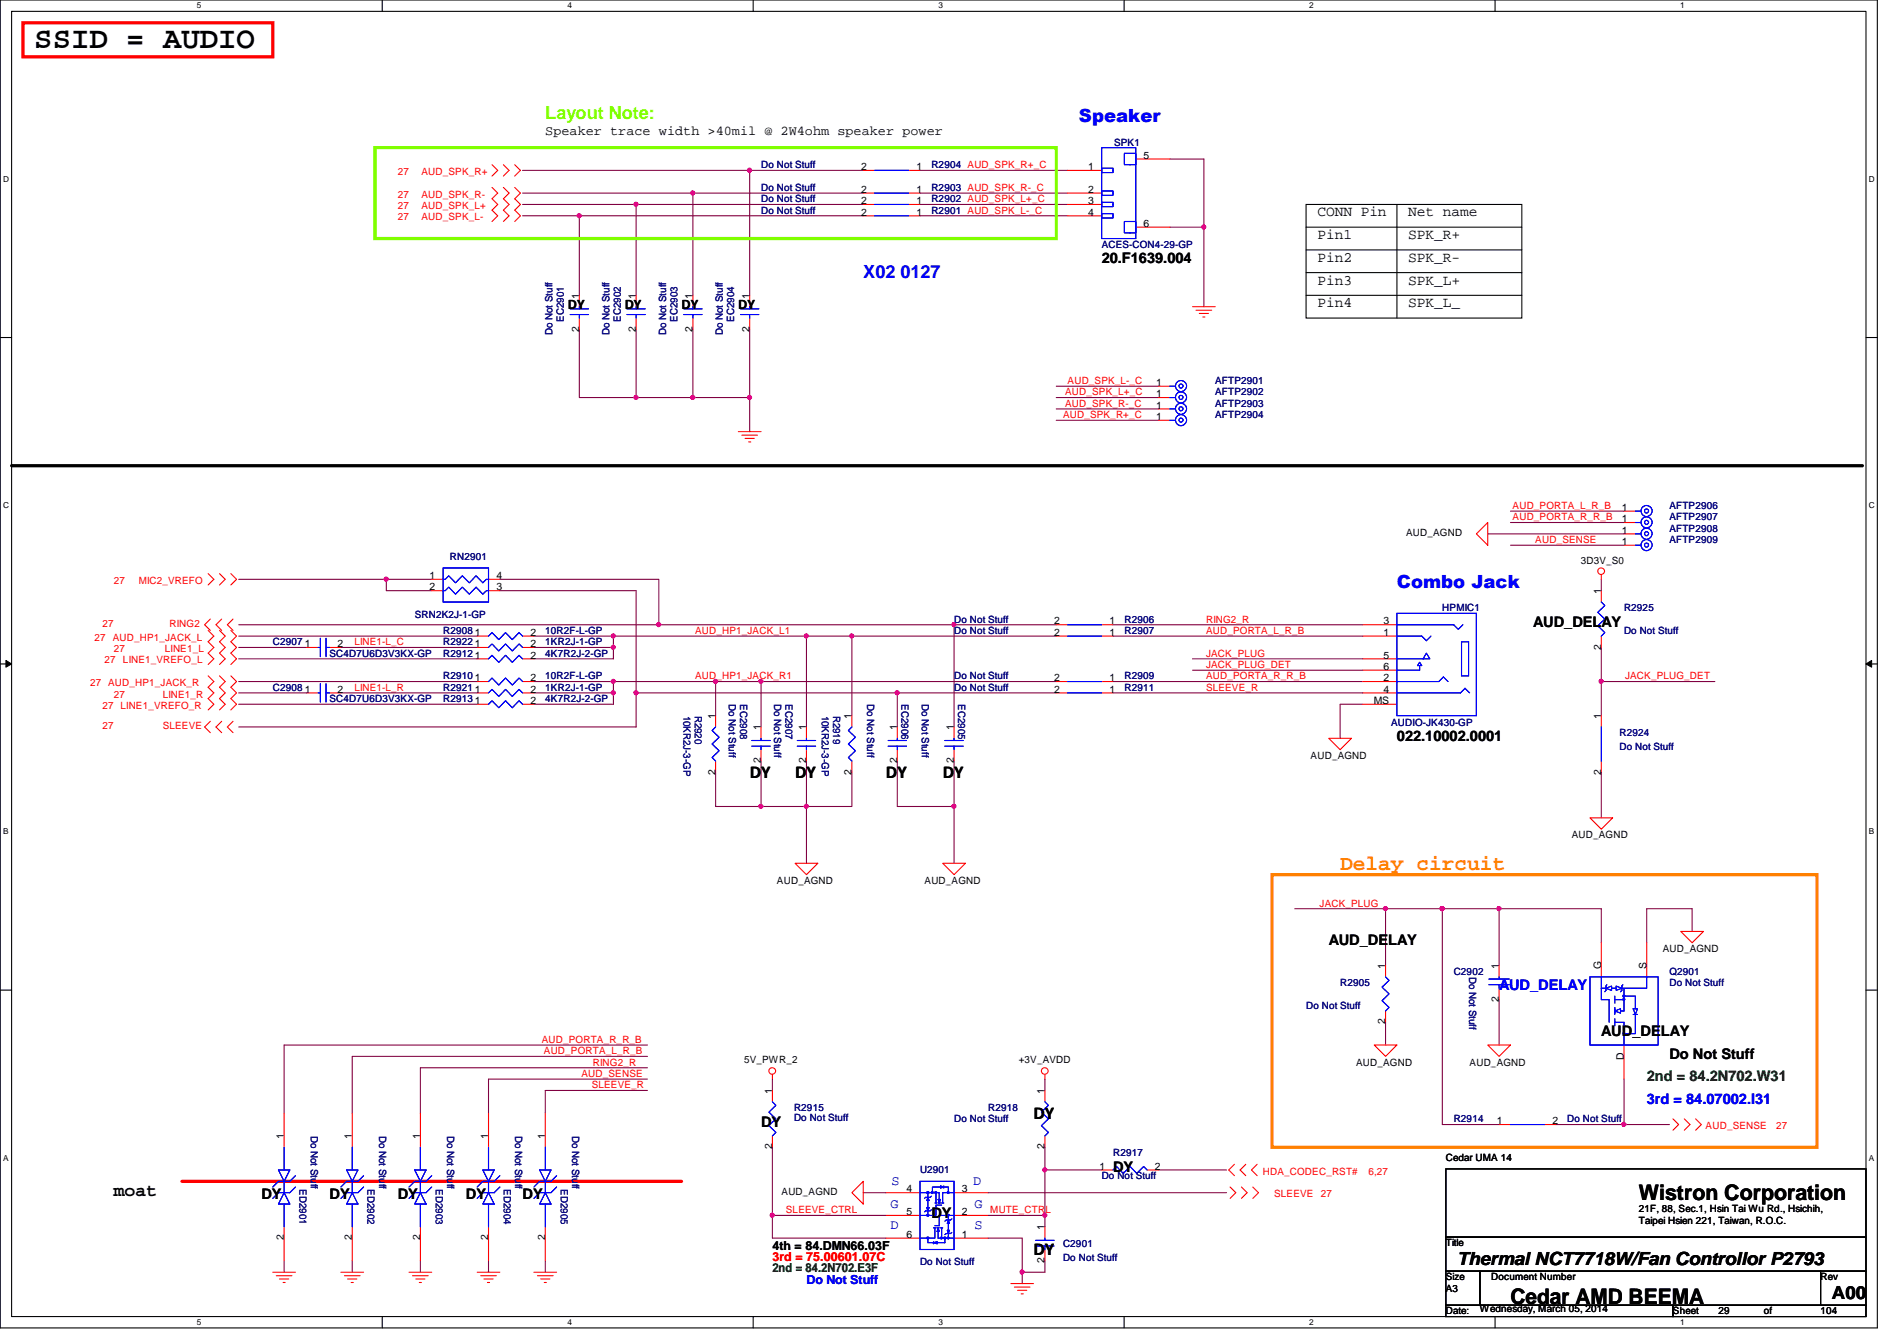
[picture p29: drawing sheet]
<svg xmlns="http://www.w3.org/2000/svg" width="297mm" height="210mm" viewBox="0 0 297 210" stroke-linecap="round" stroke-linejoin="round" font-family="sans-serif">
<defs><g id="words">
<text font-size="4.8" x="5.4" y="7.6">SSID = AUDIO</text>
<text font-size="3.3" fill="#ff8000" x="209.8" y="136.1">Delay circuit</text>
<g font-size="3.3">
<text x="256.6" y="187.9">Wistron Corporation</text>
<text x="236.5" y="204">Cedar AMD BEEMA</text>
</g>
<text font-size="2.8" fill="#80ff00" x="85.4" y="18.6">Layout Note:</text>
<g font-size="2.8" fill="#00f">
<text x="168.9" y="19.1">Speaker</text>
<text x="135.2" y="43.5">X02 0127</text>
<text x="218.7" y="92">Combo Jack</text>
</g>
<g font-size="2.8">
<text x="117.4" y="121.8">DY</text>
<text x="124.5" y="121.8">DY</text>
<text x="138.7" y="121.8">DY</text>
<text x="147.6" y="121.8">DY</text>
<text x="161.8" y="175.2">DY</text>
<text x="17.8" y="187.3">moat</text>
<text x="161.8" y="196.5">DY</text>
<text x="228.2" y="198">Thermal NCT7718W/Fan Controllor P2793</text>
<text x="286.8" y="203.4">A00</text>
</g>
<g font-size="2.3">
<text x="206.3" y="33.9">CONN Pin</text>
<text x="220.5" y="33.9">Net name</text>
<text x="172.5" y="41.2">20.F1639.004</text>
<text x="206.3" y="37.4">Pin1</text>
<text x="206.3" y="41">Pin2</text>
<text x="220.5" y="41">SPK_R-</text>
<text x="220.5" y="37.4">SPK_R+</text>
<text x="206.3" y="44.5">Pin3</text>
<text x="220.5" y="44.5">SPK_L+</text>
<text x="88.9" y="48.4">DY</text>
<text x="97.8" y="48.4">DY</text>
<text x="106.7" y="48.4">DY</text>
<text x="115.6" y="48.4">DY</text>
<text x="206.3" y="48.1">Pin4</text>
<text x="220.5" y="48.1">SPK_L_</text>
<text x="240.1" y="98.1">AUD_DELAY</text>
<text x="218.7" y="115.9">022.10002.0001</text>
<text x="208.1" y="147.9">AUD_DELAY</text>
<text x="250.7" y="162.1">AUD_DELAY</text>
<text x="261.4" y="165.7">Do Not Stuff</text>
<text x="119.2" y="176.4">DY</text>
<text x="174.3" y="183.5">DY</text>
<text x="40.9" y="187.7">DY</text>
<text x="51.6" y="187.7">DY</text>
<text x="62.3" y="187.7">DY</text>
<text x="72.9" y="187.7">DY</text>
<text x="81.8" y="187.7">DY</text>
<text x="145.8" y="190.6">DY</text>
</g>
<g font-size="2.3" fill="#00f">
<text x="234.7" y="155">AUD_DELAY</text>
<text x="257.8" y="172.8">3rd = 84.07002.I31</text>
</g>
<text font-size="2.3" fill="#008000" x="257.8" y="169.2">2nd = 84.2N702.W31</text>
<text font-size="2.1" x="85.4" y="21.2">Speaker trace width &gt;40mil @ 2W4ohm speaker power</text>
<g font-size="2.1" fill="#00f">
<text x="139.6" y="185.5">S</text>
<text x="152.4" y="185.5">D</text>
<text x="139.4" y="189.1">G</text>
<text x="152.6" y="189.1">G</text>
<text x="139.4" y="192.4">D</text>
<text x="152.6" y="192.4">S</text>
</g>
<text font-size="1.9" fill="#f00" x="120.9" y="197.4">3rd = 75.00601.07C</text>
<text font-size="1.9" x="120.9" y="195.6">4th = 84.DMN66.03F</text>
<text font-size="1.9" fill="#008000" x="120.9" y="199.2">2nd = 84.2N702.E3F</text>
<text font-size="1.9" fill="#00f" x="126.3" y="201">Do Not Stuff</text>
<g font-size="1.6" fill="#000080">
<text x="174.5" y="22.8">SPK1</text>
<text x="119.2" y="29.9">Do Not Stuff</text>
<text x="119.2" y="26.3">Do Not Stuff</text>
<text x="145.8" y="29.9">R2903 AUD_SPK_R-_C</text>
<text x="145.8" y="26.3">R2904 AUD_SPK_R+_C</text>
<text x="119.2" y="31.7">Do Not Stuff</text>
<text x="119.2" y="33.4">Do Not Stuff</text>
<text x="145.8" y="31.7">R2902 AUD_SPK_L+_C</text>
<text x="145.8" y="33.4">R2901 AUD_SPK_L-_C</text>
<text x="172.5" y="38.8">ACES-CON4-29-GP</text>
<text x="86.5" y="52.5" transform="rotate(-90 86.5 52.5)">Do Not Stuff</text>
<text x="88.3" y="50.3" transform="rotate(-90 88.3 50.3)">EC2901</text>
<text x="95.4" y="52.5" transform="rotate(-90 95.4 52.5)">Do Not Stuff</text>
<text x="97.2" y="50.3" transform="rotate(-90 97.2 50.3)">EC2902</text>
<text x="104.3" y="52.5" transform="rotate(-90 104.3 52.5)">Do Not Stuff</text>
<text x="106.1" y="50.3" transform="rotate(-90 106.1 50.3)">EC2903</text>
<text x="113.2" y="52.5" transform="rotate(-90 113.2 52.5)">Do Not Stuff</text>
<text x="115" y="50.3" transform="rotate(-90 115 50.3)">EC2904</text>
<text x="190.3" y="61.9">AFTP2902</text>
<text x="190.3" y="60.1">AFTP2901</text>
<text x="190.3" y="63.7">AFTP2903</text>
<text x="190.3" y="65.4">AFTP2904</text>
<text x="261.4" y="83.2">AFTP2908</text>
<text x="261.4" y="81.4">AFTP2907</text>
<text x="261.4" y="79.7">AFTP2906</text>
<text x="70.4" y="87.7">RN2901</text>
<text x="261.4" y="85">AFTP2909</text>
<text x="225.8" y="95.7">HPMIC1</text>
<text x="254.3" y="95.7">R2925</text>
<text x="42.7" y="101">C2907</text>
<text x="64.9" y="96.7">SRN2K2J-1-GP</text>
<text x="69.4" y="101">R2922</text>
<text x="69.4" y="99.2">R2908</text>
<text x="85.4" y="101">1KR2J-1-GP</text>
<text x="85.4" y="99.2">10R2F-L-GP</text>
<text x="149.4" y="99.2">Do Not Stuff</text>
<text x="149.4" y="97.5">Do Not Stuff</text>
<text x="176.1" y="99.2">R2907</text>
<text x="176.1" y="97.5">R2906</text>
<text x="254.3" y="99.2">Do Not Stuff</text>
<text x="51.6" y="102.8">SC4D7U6D3V3KX-GP</text>
<text x="69.4" y="106.3">R2910</text>
<text x="69.4" y="102.8">R2912</text>
<text x="85.4" y="106.3">10R2F-L-GP</text>
<text x="85.4" y="102.8">4K7R2J-2-GP</text>
<text x="149.4" y="106.3">Do Not Stuff</text>
<text x="176.1" y="106.3">R2909</text>
<text x="42.7" y="108.1">C2908</text>
<text x="51.6" y="109.9">SC4D7U6D3V3KX-GP</text>
<text x="69.4" y="109.9">R2913</text>
<text x="69.4" y="108.1">R2921</text>
<text x="85.4" y="109.9">4K7R2J-2-GP</text>
<text x="85.4" y="108.1">1KR2J-1-GP</text>
<text x="107" y="112" transform="rotate(90 107 112)">10KR2J-3-GP</text>
<text x="108.8" y="112" transform="rotate(90 108.8 112)">R2920</text>
<text x="114.1" y="110.2" transform="rotate(90 114.1 110.2)">Do Not Stuff</text>
<text x="115.9" y="110.2" transform="rotate(90 115.9 110.2)">EC2908</text>
<text x="121.2" y="110.2" transform="rotate(90 121.2 110.2)">Do Not Stuff</text>
<text x="123" y="110.2" transform="rotate(90 123 110.2)">EC2907</text>
<text x="128.7" y="112" transform="rotate(90 128.7 112)">10KR2J-3-GP</text>
<text x="130.5" y="112" transform="rotate(90 130.5 112)">R2919</text>
<text x="135.8" y="110.2" transform="rotate(90 135.8 110.2)">Do Not Stuff</text>
<text x="141.1" y="110.2" transform="rotate(90 141.1 110.2)">EC2906</text>
<text x="144.4" y="110.2" transform="rotate(90 144.4 110.2)">Do Not Stuff</text>
<text x="149.4" y="108.1">Do Not Stuff</text>
<text x="150" y="110.2" transform="rotate(90 150 110.2)">EC2905</text>
<text x="176.1" y="108.1">R2911</text>
<text x="217.8" y="113.6">AUDIO-JK430-GP</text>
<text x="253.6" y="115.2">R2924</text>
<text x="253.6" y="117.3">Do Not Stuff</text>
<text x="209.8" y="154.3">R2905</text>
<text x="227.6" y="152.6">C2902</text>
<text x="230" y="152.9" transform="rotate(90 230 152.9)">Do Not Stuff</text>
<text x="261.4" y="152.6">Q2901</text>
<text x="261.4" y="154.3">Do Not Stuff</text>
<text x="204.5" y="157.9">Do Not Stuff</text>
<text x="124.3" y="173.9">R2915</text>
<text x="154.7" y="173.9">R2918</text>
<text x="48.7" y="177.8" transform="rotate(90 48.7 177.8)">Do Not Stuff</text>
<text x="59.3" y="177.8" transform="rotate(90 59.3 177.8)">Do Not Stuff</text>
<text x="70" y="177.8" transform="rotate(90 70 177.8)">Do Not Stuff</text>
<text x="80.7" y="177.8" transform="rotate(90 80.7 177.8)">Do Not Stuff</text>
<text x="89.6" y="177.8" transform="rotate(90 89.6 177.8)">Do Not Stuff</text>
<text x="124.3" y="175.5">Do Not Stuff</text>
<text x="149.4" y="175.7">Do Not Stuff</text>
<text x="227.6" y="175.7">R2914</text>
<text x="245.4" y="175.7">Do Not Stuff</text>
<text x="144.1" y="183.7">U2901</text>
<text x="172.5" y="184.6">Do Not Stuff</text>
<text x="174.3" y="181">R2917</text>
<text x="46.9" y="186.1" transform="rotate(90 46.9 186.1)">ED2901</text>
<text x="57.6" y="186.1" transform="rotate(90 57.6 186.1)">ED2902</text>
<text x="68.2" y="186.1" transform="rotate(90 68.2 186.1)">ED2903</text>
<text x="78.9" y="186.1" transform="rotate(90 78.9 186.1)">ED2904</text>
<text x="87.8" y="186.1" transform="rotate(90 87.8 186.1)">ED2905</text>
<text x="166.5" y="195.2">C2901</text>
<text x="166.5" y="197.4">Do Not Stuff</text>
<text x="144.1" y="198.1">Do Not Stuff</text>
</g>
<g font-size="1.6" fill="#f00">
<text x="62.3" y="27.4">27</text>
<text x="66" y="27.4">AUD_SPK_R+</text>
<text x="62.3" y="34.5">27</text>
<text x="62.3" y="32.7">27</text>
<text x="62.3" y="30.9">27</text>
<text x="66" y="34.5">AUD_SPK_L-</text>
<text x="66" y="32.7">AUD_SPK_L+</text>
<text x="66" y="30.9">AUD_SPK_R-</text>
<text x="166.5" y="65.4">AUD_SPK_R+_C</text>
<text x="166.8" y="63.7">AUD_SPK_R-_C</text>
<text x="166.8" y="61.9">AUD_SPK_L+_C</text>
<text x="167.2" y="60.1">AUD_SPK_L-_C</text>
<text x="236.9" y="81.4">AUD_PORTA_R_R_B</text>
<text x="236.9" y="79.7">AUD_PORTA_L_R_B</text>
<text x="240.4" y="85">AUD_SENSE</text>
<text x="17.8" y="91.4">27</text>
<text x="21.7" y="91.4">MIC2_VREFO</text>
<text x="14.8" y="100.3">27 AUD_HP1_JACK_L</text>
<text x="16" y="98.2">27</text>
<text x="26.5" y="98.2">RING2</text>
<text x="55.5" y="101">LINE1-L_C</text>
<text x="108.8" y="99.2">AUD_HP1_JACK_L1</text>
<text x="188.8" y="99.2">AUD_PORTA_L_R_B</text>
<text x="188.8" y="97.5">RING2_R</text>
<text x="14.1" y="107.4">27 AUD_HP1_JACK_R</text>
<text x="16.4" y="103.8">27</text>
<text x="17.8" y="102.1">27</text>
<text x="19.3" y="103.8">LINE1_VREFO_L</text>
<text x="25.8" y="102.1">LINE1_L</text>
<text x="108.8" y="106.3">AUD_HP1_JACK_R1</text>
<text x="188.8" y="102.8">JACK_PLUG</text>
<text x="188.8" y="106.3">AUD_PORTA_R_R_B</text>
<text x="188.8" y="104.6">JACK_PLUG_DET</text>
<text x="254.5" y="106.3">JACK_PLUG_DET</text>
<text x="16" y="111">27 LINE1_VREFO_R</text>
<text x="17.8" y="109.2">27</text>
<text x="25.5" y="109.2">LINE1_R</text>
<text x="55.5" y="108.1">LINE1-L_R</text>
<text x="188.8" y="108.1">SLEEVE_R</text>
<text x="16" y="114.2">27</text>
<text x="25.5" y="114.2">SLEEVE</text>
<text x="206.6" y="141.9">JACK_PLUG</text>
<text x="84.8" y="163.2">AUD_PORTA_R_R_B</text>
<text x="85.2" y="165">AUD_PORTA_L_R_B</text>
<text x="92.8" y="166.8">RING2_R</text>
<text x="91.1" y="168.6">AUD_SENSE</text>
<text x="92.7" y="170.3">SLEEVE_R</text>
<text x="267.1" y="176.7">AUD_SENSE</text>
<text x="278.1" y="176.7">27</text>
<text x="197.7" y="183.9">HDA_CODEC_RST#</text>
<text x="214.3" y="183.9">6,27</text>
<text x="123.1" y="189.9">SLEEVE_CTRL</text>
<text x="155.1" y="189.9">MUTE_CTRL</text>
<text x="199.5" y="187.4">SLEEVE</text>
<text x="206.8" y="187.4">27</text>
</g>
<g font-size="1.6">
<text x="134.8" y="26.6">2</text>
<text x="143.5" y="26.6">1</text>
<text x="170.4" y="26.6">1</text>
<text x="179.1" y="24.8">5</text>
<text x="134.8" y="30.2">2</text>
<text x="134.8" y="32">2</text>
<text x="134.8" y="33.7">2</text>
<text x="143.5" y="30.2">1</text>
<text x="143.5" y="32">1</text>
<text x="143.5" y="33.7">1</text>
<text x="170.4" y="33.7">4</text>
<text x="170.4" y="32">3</text>
<text x="170.4" y="30.2">2</text>
<text x="179.1" y="35.5">6</text>
<text x="90.7" y="46.8" transform="rotate(-90 90.7 46.8)">1</text>
<text x="99.6" y="46.8" transform="rotate(-90 99.6 46.8)">1</text>
<text x="108.5" y="46.8" transform="rotate(-90 108.5 46.8)">1</text>
<text x="117.3" y="46.8" transform="rotate(-90 117.3 46.8)">1</text>
<text x="90.7" y="51.9" transform="rotate(-90 90.7 51.9)">2</text>
<text x="99.6" y="51.9" transform="rotate(-90 99.6 51.9)">2</text>
<text x="108.5" y="51.9" transform="rotate(-90 108.5 51.9)">2</text>
<text x="117.3" y="51.9" transform="rotate(-90 117.3 51.9)">2</text>
<text x="181.1" y="62.2">1</text>
<text x="181.1" y="60.4">1</text>
<text x="181.1" y="64">1</text>
<text x="181.1" y="65.7">1</text>
<text x="220.2" y="83.9">AUD_AGND</text>
<text x="254" y="83.5">1</text>
<text x="254" y="81.7">1</text>
<text x="254" y="80">1</text>
<text x="247.5" y="88.2">3D3V_S0</text>
<text x="254" y="85.3">1</text>
<text x="67.3" y="90.6">1</text>
<text x="67.3" y="92.4">2</text>
<text x="77.7" y="92.4">3</text>
<text x="77.7" y="90.6">4</text>
<text x="250.7" y="93" transform="rotate(-90 250.7 93)">1</text>
<text x="47.7" y="101.3">1</text>
<text x="52.8" y="101.3">2</text>
<text x="74.4" y="101.3">1</text>
<text x="74.4" y="99.5">1</text>
<text x="83.1" y="101.3">2</text>
<text x="83.1" y="99.5">2</text>
<text x="165.1" y="99.5">2</text>
<text x="165.1" y="97.7">2</text>
<text x="173.7" y="99.5">1</text>
<text x="173.7" y="97.7">1</text>
<text x="216.6" y="97.7">3</text>
<text x="216.6" y="99.5">1</text>
<text x="250.7" y="101.7" transform="rotate(-90 250.7 101.7)">2</text>
<text x="74.4" y="106.6">1</text>
<text x="74.4" y="103.1">1</text>
<text x="83.1" y="106.6">2</text>
<text x="83.1" y="103.1">2</text>
<text x="165.1" y="106.6">2</text>
<text x="173.7" y="106.6">1</text>
<text x="216.6" y="106.6">2</text>
<text x="216.6" y="103.1">5</text>
<text x="216.6" y="104.9">6</text>
<text x="47.7" y="108.4">1</text>
<text x="52.8" y="108.4">2</text>
<text x="74.4" y="110.2">1</text>
<text x="74.4" y="108.4">1</text>
<text x="83.1" y="110.2">2</text>
<text x="83.1" y="108.4">2</text>
<text x="112" y="112.6" transform="rotate(-90 112 112.6)">1</text>
<text x="133.3" y="112.6" transform="rotate(-90 133.3 112.6)">1</text>
<text x="165.1" y="108.4">2</text>
<text x="173.7" y="108.4">1</text>
<text x="215.1" y="110.2">MS</text>
<text x="216.6" y="108.4">4</text>
<text x="250.7" y="112.6" transform="rotate(-90 250.7 112.6)">1</text>
<text x="119.1" y="119.5" transform="rotate(-90 119.1 119.5)">2</text>
<text x="119.1" y="114.3" transform="rotate(-90 119.1 114.3)">1</text>
<text x="126.2" y="119.5" transform="rotate(-90 126.2 119.5)">2</text>
<text x="126.2" y="114.3" transform="rotate(-90 126.2 114.3)">1</text>
<text x="140.5" y="119.5" transform="rotate(-90 140.5 119.5)">2</text>
<text x="140.5" y="114.3" transform="rotate(-90 140.5 114.3)">1</text>
<text x="149.3" y="119.5" transform="rotate(-90 149.3 119.5)">2</text>
<text x="149.3" y="114.3" transform="rotate(-90 149.3 114.3)">1</text>
<text x="205.2" y="118.8">AUD_AGND</text>
<text x="112" y="121.2" transform="rotate(-90 112 121.2)">2</text>
<text x="133.3" y="121.2" transform="rotate(-90 133.3 121.2)">2</text>
<text x="250.7" y="121.2" transform="rotate(-90 250.7 121.2)">2</text>
<text x="246.1" y="131.2">AUD_AGND</text>
<text x="121.7" y="138.3">AUD_AGND</text>
<text x="144.8" y="138.3">AUD_AGND</text>
<text x="260.3" y="149">AUD_AGND</text>
<text x="216.9" y="151.7" transform="rotate(-90 216.9 151.7)">1</text>
<text x="234.7" y="151.7" transform="rotate(-90 234.7 151.7)">1</text>
<text x="250.7" y="151.7" transform="rotate(-90 250.7 151.7)">G</text>
<text x="257.8" y="151.7" transform="rotate(-90 257.8 151.7)">S</text>
<text x="216.9" y="160.4" transform="rotate(-90 216.9 160.4)">2</text>
<text x="234.7" y="156.8" transform="rotate(-90 234.7 156.8)">2</text>
<text x="116.5" y="166.5">5V_PWR_2</text>
<text x="159.5" y="166.5">+3V_AVDD</text>
<text x="212.3" y="166.8">AUD_AGND</text>
<text x="230.1" y="166.8">AUD_AGND</text>
<text x="254.3" y="166" transform="rotate(-90 254.3 166)">D</text>
<text x="120.9" y="171.2" transform="rotate(-90 120.9 171.2)">1</text>
<text x="163.6" y="171.2" transform="rotate(-90 163.6 171.2)">1</text>
<text x="44.4" y="178.4" transform="rotate(-90 44.4 178.4)">1</text>
<text x="55.1" y="178.4" transform="rotate(-90 55.1 178.4)">1</text>
<text x="65.8" y="178.4" transform="rotate(-90 65.8 178.4)">1</text>
<text x="76.5" y="178.4" transform="rotate(-90 76.5 178.4)">1</text>
<text x="85.3" y="178.4" transform="rotate(-90 85.3 178.4)">1</text>
<text x="120.9" y="179.9" transform="rotate(-90 120.9 179.9)">2</text>
<text x="163.6" y="179.9" transform="rotate(-90 163.6 179.9)">2</text>
<text x="234.4" y="176">1</text>
<text x="243.1" y="176">2</text>
<text x="172.2" y="183.1">1</text>
<text x="180.8" y="183.1">2</text>
<text x="226.4" y="181.7">Cedar UMA 14</text>
<text x="122.4" y="187.1">AUD_AGND</text>
<text x="141.9" y="186.6">4</text>
<text x="141.9" y="190.2">5</text>
<text x="150.6" y="190.2">2</text>
<text x="150.6" y="186.6">3</text>
<text x="256.6" y="189.7">21F, 88, Sec.1, Hsin Tai Wu Rd., Hsichih,</text>
<text x="256.6" y="191.6">Taipei Hsien 221, Taiwan, R.O.C.</text>
<text x="44.4" y="194.1" transform="rotate(-90 44.4 194.1)">2</text>
<text x="55.1" y="194.1" transform="rotate(-90 55.1 194.1)">2</text>
<text x="65.8" y="194.1" transform="rotate(-90 65.8 194.1)">2</text>
<text x="76.5" y="194.1" transform="rotate(-90 76.5 194.1)">2</text>
<text x="85.3" y="194.1" transform="rotate(-90 85.3 194.1)">2</text>
<text x="141.9" y="193.8">6</text>
<text x="150.6" y="193.8">1</text>
<text x="163.6" y="197.7" transform="rotate(-90 163.6 197.7)">2</text>
<text x="163.6" y="192.6" transform="rotate(-90 163.6 192.6)">1</text>
<text x="226.4" y="195.1">Title</text>
<text x="226.4" y="200.4">Size</text>
<text x="226.4" y="202.2">A3</text>
<text x="233.5" y="200.4">Document Number</text>
<text x="285.1" y="200.4">Rev</text>
<text x="226.4" y="205.7">Date:</text>
<text x="231.7" y="205.4">Wednesday, March 05, 2014</text>
<text x="262" y="205.7">Sheet</text>
<text x="269.1" y="205.7">29</text>
<text x="276.2" y="205.7">of</text>
<text x="285.1" y="205.7">104</text>
</g>
<g font-size="1.3">
<text x="30.8" y="1.3">5</text>
<text x="88.9" y="1.3">4</text>
<text x="146.9" y="1.3">3</text>
<text x="205" y="1.3">2</text>
<text x="263.1" y="1.3">1</text>
<text x=".5" y="28.4">D</text>
<text x="292.6" y="28.4">D</text>
<text x=".5" y="79.5">C</text>
<text x="292.6" y="79.5">C</text>
<text x=".5" y="130.6">B</text>
<text x="292.6" y="130.6">B</text>
<text x=".5" y="181.7">A</text>
<text x="292.6" y="181.7">A</text>
<text x="30.8" y="207.4">5</text>
<text x="88.9" y="207.4">4</text>
<text x="146.9" y="207.4">3</text>
<text x="205" y="207.4">2</text>
<text x="263.1" y="207.4">1</text>
</g>
</g></defs>
<path d="M0 0h294v207.9h-294zM1.8 1.8h290.4v204.3h-290.4z" fill="none" stroke="#000" stroke-width=".17"/>
<g fill="#fff">
<path d="M30.8 .2h.7v1.4h-.7z"/>
<path d="M30.8 206.2h.7v1.4h-.7z"/>
</g>
<path d="M59.9 0v1.8M59.9 206.1v1.8" fill="none" stroke="#000" stroke-width=".17"/>
<g fill="#fff">
<path d="M88.9 .2h.6v1.4h-.6z"/>
<path d="M88.9 206.2h.6v1.4h-.6z"/>
</g>
<path d="M117.9 0v1.8M117.9 206.1v1.8" fill="none" stroke="#000" stroke-width=".17"/>
<g fill="#fff">
<path d="M146.9 .2h.7v1.4h-.7z"/>
<path d="M146.9 206.2h.7v1.4h-.7z"/>
</g>
<path d="M176 0v1.8M176 206.1v1.8" fill="none" stroke="#000" stroke-width=".17"/>
<g fill="#fff">
<path d="M205 .2h.7v1.4h-.7z"/>
<path d="M205 206.2h.7v1.4h-.7z"/>
</g>
<path d="M234.1 0v1.8M234.1 206.1v1.8" fill="none" stroke="#000" stroke-width=".17"/>
<g fill="#fff">
<path d="M263.1 .2h.7v1.4h-.7z"/>
<path d="M263.1 206.2h.7v1.4h-.7z"/>
<path d="M.5 27.3h.9v1.4h-.9z"/>
<path d="M292.6 27.3h.9v1.4h-.9z"/>
<path d="M.5 78.4h.9v1.4h-.9z"/>
<path d="M292.6 78.4h.9v1.4h-.9z"/>
</g>
<path d="M0 52.8h1.8M292.2 52.8h1.8" fill="none" stroke="#000" stroke-width=".17"/>
<g fill="#fff">
<path d="M.5 129.5h.8v1.4h-.8z"/>
<path d="M292.6 129.5h.9v1.4h-.9z"/>
</g>
<path d="M0 103.9h1.8M292.2 103.9h1.8" fill="none" stroke="#000" stroke-width=".17"/>
<path d="M.9 103.4l.9 .5-.9 .5zM292.2 103.9l.9-.5v1z" fill="#000"/>
<path d="M.9 103.4l.9 .5-.9 .5zM292.2 103.9l.9-.5v1z" fill="none" stroke="#000" stroke-width=".16"/>
<g fill="#fff">
<path d="M.5 180.5h.8v1.4h-.8z"/>
<path d="M292.6 180.5h.9v1.4h-.9z"/>
</g>
<path d="M0 155h1.8M292.2 155h1.8" fill="none" stroke="#000" stroke-width=".17"/>
<path d="M99.6 32h35.6M144.1 33.8h23.1M144.1 32h23.1" fill="none" stroke="#800040" stroke-width=".17"/>
<circle cx="99.6" cy="32" r=".32" fill="#f0f"/>
<circle cx="99.6" cy="32" r=".32" fill="none" stroke="#f0f" stroke-width=".17"/>
<path d="M117.4 26.7h17.8M144.1 26.7h23.1M183.2 24.9h5.3M188.5 35.6v12.4" fill="none" stroke="#800040" stroke-width=".17"/>
<circle cx="188.5" cy="35.5" r=".32" fill="#f0f"/>
<circle cx="188.5" cy="35.5" r=".32" fill="none" stroke="#f0f" stroke-width=".17"/>
<path d="M90.7 33.8h44.5M144.1 30.2h23.1" fill="none" stroke="#800040" stroke-width=".17"/>
<circle cx="90.7" cy="33.8" r=".32" fill="#f0f"/>
<circle cx="90.7" cy="33.8" r=".32" fill="none" stroke="#f0f" stroke-width=".17"/>
<path d="M108.5 30.2h26.7M183.2 35.6h5.3" fill="none" stroke="#800040" stroke-width=".17"/>
<circle cx="108.5" cy="30.2" r=".32" fill="#f0f"/>
<circle cx="108.5" cy="30.2" r=".32" fill="none" stroke="#f0f" stroke-width=".17"/>
<path d="M90.7 33.8v12.4M99.6 32v14.2M117.4 26.7v19.5M188.5 24.9v10.7M117.4 51.6v10.6M90.7 62.2h17.8M165.4 60.5h16M165.4 64h16M165.4 65.8h16M165.4 62.2h16" fill="none" stroke="#800040" stroke-width=".17"/>
<circle cx="117.4" cy="26.6" r=".32" fill="#f0f"/>
<circle cx="117.4" cy="26.6" r=".32" fill="none" stroke="#f0f" stroke-width=".17"/>
<path d="M108.5 30.2v16M90.7 51.6v10.6M99.6 51.6v10.6M108.5 62.2h8.9" fill="none" stroke="#800040" stroke-width=".17"/>
<circle cx="99.6" cy="62.2" r=".32" fill="#f0f"/>
<circle cx="99.6" cy="62.2" r=".32" fill="none" stroke="#f0f" stroke-width=".17"/>
<path d="M108.5 51.6v10.6" fill="none" stroke="#800040" stroke-width=".17"/>
<circle cx="108.5" cy="62.2" r=".32" fill="#f0f"/>
<circle cx="108.5" cy="62.2" r=".32" fill="none" stroke="#f0f" stroke-width=".17"/>
<path d="M117.4 62.2v5.4" fill="none" stroke="#800040" stroke-width=".17"/>
<circle cx="117.4" cy="62.2" r=".32" fill="#f0f"/>
<circle cx="117.4" cy="62.2" r=".32" fill="none" stroke="#f0f" stroke-width=".17"/>
<path d="M81.8 32h17.8M81.8 30.2h26.7M81.8 33.8h8.9M81.8 26.7h35.6M120.9 179.6v10.6M163.6 168.9v1.8M163.6 179.6v3.5h8.9M154.7 193.8h5.4M154.7 190.2h8.9M163.6 197.4v1.7" fill="none" stroke="#800040" stroke-width=".17"/>
<circle cx="163.6" cy="183.1" r=".32" fill="#f0f"/>
<circle cx="163.6" cy="183.1" r=".32" fill="none" stroke="#f0f" stroke-width=".17"/>
<path d="M135.2 186.7h3.5M160.1 199.1v1.8" fill="none" stroke="#800040" stroke-width=".17"/>
<circle cx="160" cy="199.1" r=".32" fill="#f0f"/>
<circle cx="160" cy="199.1" r=".32" fill="none" stroke="#f0f" stroke-width=".17"/>
<path d="M163.6 190.2v1.8" fill="none" stroke="#800040" stroke-width=".17"/>
<circle cx="163.6" cy="190.2" r=".32" fill="#f0f"/>
<circle cx="163.6" cy="190.2" r=".32" fill="none" stroke="#f0f" stroke-width=".17"/>
<path d="M120.9 168.9v1.8M120.9 193.8h17.8M120.9 190.2h17.8M154.7 186.7h37.4M163.6 183.1v7.1M181.4 183.1h10.7" fill="none" stroke="#800040" stroke-width=".17"/>
<circle cx="120.9" cy="190.2" r=".32" fill="#f0f"/>
<circle cx="120.9" cy="190.2" r=".32" fill="none" stroke="#f0f" stroke-width=".17"/>
<path d="M133.4 99.6v12.4M120.9 190.2v3.6M160.1 193.8v5.3h3.5" fill="none" stroke="#800040" stroke-width=".17"/>
<circle cx="133.4" cy="99.5" r=".32" fill="#f0f"/>
<circle cx="133.4" cy="99.5" r=".32" fill="none" stroke="#f0f" stroke-width=".17"/>
<path d="M112.1 106.7v5.3" fill="none" stroke="#800040" stroke-width=".17"/>
<circle cx="112" cy="106.7" r=".32" fill="#f0f"/>
<circle cx="112" cy="106.7" r=".32" fill="none" stroke="#f0f" stroke-width=".17"/>
<g fill="none" stroke="#800040" stroke-width=".17">
<path d="M37.4 97.8h65.8M37.4 99.6h37.3M78.3 92.5h21.3v16M96.1 99.6v1.7M149.4 97.8h16M174.3 99.6h39.1M174.3 97.8h39.1M37.4 101.3h10.6M37.4 106.7h37.3M37.4 103.1h37.3M53.4 101.3h21.3M83.6 101.3h12.5"/>
<path d="M83.6 106.7h12.5v1.8h-12.5M96.1 101.3v1.8M186.7 103.1h26.7M55.2 165.4v8.8M65.8 167.1h35.6M76.5 168.9v5.3M85.4 170.7v3.5"/>
</g>
<circle cx="96" cy="101.3" r=".32" fill="#f0f"/>
<circle cx="96" cy="101.3" r=".32" fill="none" stroke="#f0f" stroke-width=".17"/>
<path d="M60.5 90.7h7.1M78.3 90.7h24.9v7.1M83.6 99.6h12.5M37.4 108.5h10.6M83.6 103.1h12.5M119.2 106.7h46.2" fill="none" stroke="#800040" stroke-width=".17"/>
<circle cx="119.1" cy="106.7" r=".32" fill="#f0f"/>
<circle cx="119.1" cy="106.7" r=".32" fill="none" stroke="#f0f" stroke-width=".17"/>
<path d="M126.3 99.6v14.2M133.4 99.6h32M96.1 108.5v1.7M99.6 108.5v5.3M119.2 106.7v7.1" fill="none" stroke="#800040" stroke-width=".17"/>
<circle cx="96" cy="108.4" r=".32" fill="#f0f"/>
<circle cx="96" cy="108.4" r=".32" fill="none" stroke="#f0f" stroke-width=".17"/>
<path d="M37.4 113.8h62.2M37.4 110.2h37.3M83.6 110.2h12.5M112.1 106.7h7.1M119.2 119.1v7.1h7.1M140.5 119.1v7.1" fill="none" stroke="#800040" stroke-width=".17"/>
<circle cx="119.1" cy="126.2" r=".32" fill="#f0f"/>
<circle cx="119.1" cy="126.2" r=".32" fill="none" stroke="#f0f" stroke-width=".17"/>
<path d="M126.3 126.2v8.9" fill="none" stroke="#800040" stroke-width=".17"/>
<circle cx="126.3" cy="126.2" r=".32" fill="#f0f"/>
<circle cx="126.3" cy="126.2" r=".32" fill="none" stroke="#f0f" stroke-width=".17"/>
<path d="M149.4 119.1v16M165.4 108.5h-24.9v5.3" fill="none" stroke="#800040" stroke-width=".17"/>
<circle cx="149.4" cy="126.2" r=".32" fill="#f0f"/>
<circle cx="149.4" cy="126.2" r=".32" fill="none" stroke="#f0f" stroke-width=".17"/>
<path d="M37.4 90.7h23.1M60.5 92.5h7.1M103.2 97.8h46.2M126.3 119.1v7.1M140.5 126.2h8.9" fill="none" stroke="#800040" stroke-width=".17"/>
<circle cx="149.4" cy="97.8" r=".32" fill="#f0f"/>
<circle cx="149.4" cy="97.8" r=".32" fill="none" stroke="#f0f" stroke-width=".17"/>
<circle cx="103.1" cy="97.8" r=".32" fill="#f0f"/>
<circle cx="103.1" cy="97.8" r=".32" fill="none" stroke="#f0f" stroke-width=".17"/>
<path d="M149.4 97.8v16M99.6 108.5h40.9" fill="none" stroke="#800040" stroke-width=".17"/>
<circle cx="140.5" cy="108.4" r=".32" fill="#f0f"/>
<circle cx="140.5" cy="108.4" r=".32" fill="none" stroke="#f0f" stroke-width=".17"/>
<circle cx="99.6" cy="108.4" r=".32" fill="#f0f"/>
<circle cx="99.6" cy="108.4" r=".32" fill="none" stroke="#f0f" stroke-width=".17"/>
<path d="M96.1 99.6h30.2M174.3 108.5h39.1" fill="none" stroke="#800040" stroke-width=".17"/>
<circle cx="96" cy="99.5" r=".32" fill="#f0f"/>
<circle cx="96" cy="99.5" r=".32" fill="none" stroke="#f0f" stroke-width=".17"/>
<path d="M60.5 90.7v1.8" fill="none" stroke="#800040" stroke-width=".17"/>
<circle cx="60.5" cy="90.7" r=".32" fill="#f0f"/>
<circle cx="60.5" cy="90.7" r=".32" fill="none" stroke="#f0f" stroke-width=".17"/>
<path d="M126.3 99.6h7.1M233 83.6h21.3M236.5 85.3h17.8M236.5 81.8h17.8M236.5 80h17.8M55.2 165.4h46.2M65.8 167.1v7.1M76.5 168.9h24.9M85.4 170.7h16M101.4 163.6h-56.9v10.6" fill="none" stroke="#800040" stroke-width=".17"/>
<circle cx="126.3" cy="99.5" r=".32" fill="#f0f"/>
<circle cx="126.3" cy="99.5" r=".32" fill="none" stroke="#f0f" stroke-width=".17"/>
<path d="M53.4 108.5h21.3M96.1 106.7h16M112.1 120.9v5.3h7.1M133.4 120.9v5.3h-7.1" fill="none" stroke="#800040" stroke-width=".17"/>
<circle cx="96" cy="106.7" r=".32" fill="#f0f"/>
<circle cx="96" cy="106.7" r=".32" fill="none" stroke="#f0f" stroke-width=".17"/>
<path d="M174.3 106.7h39.1M202.7 142.2h14.3M234.7 142.2h16M234.7 156.5v7.1M257.8 142.2h7.2v3.6M217 160v3.6M44.5 197.4v1.7M55.2 197.4v1.7M65.8 197.4v1.7M76.5 197.4v1.7M85.4 197.4v1.7" fill="none" stroke="#800040" stroke-width=".17"/>
<circle cx="234.7" cy="142.2" r=".32" fill="#f0f"/>
<circle cx="234.7" cy="142.2" r=".32" fill="none" stroke="#f0f" stroke-width=".17"/>
<path d="M225.8 142.2v33.8M234.7 142.2v8.9M250.7 142.2v5.4M257.8 142.2v5.4M254.3 168.9v7.1" fill="none" stroke="#800040" stroke-width=".17"/>
<circle cx="225.8" cy="142.2" r=".32" fill="#f0f"/>
<circle cx="225.8" cy="142.2" r=".32" fill="none" stroke="#f0f" stroke-width=".17"/>
<path d="M225.8 142.2h-8.8v8.9M225.8 176h8.9" fill="none" stroke="#800040" stroke-width=".17"/>
<circle cx="225.8" cy="142.2" r=".32" fill="#f0f"/>
<circle cx="225.8" cy="142.2" r=".32" fill="none" stroke="#f0f" stroke-width=".17"/>
<circle cx="216.9" cy="142.2" r=".32" fill="#f0f"/>
<circle cx="216.9" cy="142.2" r=".32" fill="none" stroke="#f0f" stroke-width=".17"/>
<path d="M243.6 176h17.8" fill="none" stroke="#800040" stroke-width=".17"/>
<circle cx="254.3" cy="176" r=".32" fill="#f0f"/>
<circle cx="254.3" cy="176" r=".32" fill="none" stroke="#f0f" stroke-width=".17"/>
<path d="M225.8 142.2h8.9" fill="none" stroke="#800040" stroke-width=".17"/>
<circle cx="225.8" cy="142.2" r=".32" fill="#f0f"/>
<circle cx="225.8" cy="142.2" r=".32" fill="none" stroke="#f0f" stroke-width=".17"/>
<path d="M250.7 90.7v1.8M186.7 104.9h26.7M213.4 110.2h-3.6v5.4M250.7 106.7v5.3M250.7 120.9v7.1" fill="none" stroke="#800040" stroke-width=".17"/>
<circle cx="250.7" cy="106.7" r=".32" fill="#f0f"/>
<circle cx="250.7" cy="106.7" r=".32" fill="none" stroke="#f0f" stroke-width=".17"/>
<path d="M250.7 101.3v5.4h17.8" fill="none" stroke="#800040" stroke-width=".17"/>
<g fill="none" stroke="#f00" stroke-width=".17">
<path d="M77 25.8l.9 .9-.9 .9M77 29.3l.9 .9-.9 .9 .9 .9-.9 .9 .9 .9-.9 .9M78.8 25.8l.9 .9-.9 .9M78.8 29.3l.9 .9-.9 .9 .9 .9-.9 .9 .9 .9-.9 .9M80.6 25.8l.9 .9-.9 .9M80.6 29.3l.9 .9-.9 .9 .9 .9-.9 .9 .9 .9-.9 .9M186.7 48h3.6M187.3 48.6h2.4M187.8 49.1h1.4M188.3 49.6h.4M115.6 67.6h3.6M116.2 68.1h2.4"/>
<path d="M116.7 68.6h1.4M117.2 69.2h.4M32.6 98.7l.9 .9-.9 .9 .9 .8-.9 .9 .9 .9-.9 .9M32.6 89.8l.9 .9-.9 .9M32.9 96.9l-.9 .9 .9 .9M34.4 98.7l.9 .9-.9 .9 .9 .8-.9 .9 .9 .9-.9 .9M34.4 89.8l.9 .9-.9 .9M34.7 96.9l-.9 .9 .9 .9M36.1 98.7l.9 .9-.9 .9 .9 .8-.9 .9 .9 .9-.9 .9M36.1 89.8l.9 .9-.9 .9M36.5 96.9l-.9 .9 .9 .9M231.2 83.6l1.8-1.8v3.5z"/>
<path d="M250.7 90v.7M254.3 83.6h1.8M32.6 105.8l.9 .9-.9 .9 .9 .9-.9 .8 .9 .9-.9 .9M32.9 112.9l-.9 .9 .9 .9M34.4 105.8l.9 .9-.9 .9 .9 .9-.9 .8 .9 .9-.9 .9M34.7 112.9l-.9 .9 .9 .9M36.1 105.8l.9 .9-.9 .9 .9 .9-.9 .8 .9 .9-.9 .9M36.5 112.9l-.9 .9 .9 .9M112.1 112v1.8M112.1 119.1v1.8M208.1 115.6h3.5l-1.8 1.7zM124.5 135.1h3.6l-1.8 1.8z"/>
<path d="M147.6 135.1h3.6l-1.8 1.8zM249 128h3.5l-1.8 1.8zM263.2 145.8h3.5l-1.7 1.8zM120.9 168.2v.7M163.6 168.2v.7M215.2 163.6h3.5l-1.7 1.8zM233 163.6h3.5l-1.8 1.8zM234.7 176h1.8M241.8 176h1.8M262 175.1l.8 .9-.8 .9M263.7 175.1l.9 .9-.9 .9M265.5 175.1l.9 .9-.9 .9"/>
<path d="M42.7 199.1h3.6M43.3 199.7h2.4M53.4 199.1h3.5M53.9 199.7h2.5M64 199.1h3.6M64.6 199.7h2.5M74.7 199.1h3.6M75.3 199.7h2.4M83.6 199.1h3.6M84.2 199.7h2.4M133.4 186.7l1.8-1.8v3.6zM138.7 193.8h5.4"/>
<path d="M138.7 190.2h5.4M138.7 186.7h5.4M149.4 193.8h5.3M149.4 190.2h5.3M149.4 186.7h5.3M192.6 185.8l.9 .9-.9 .9M193.3 182.2l-.9 .9 .9 .9M194.4 185.8l.9 .9-.9 .9M195.1 182.2l-.9 .9 .9 .9M196.2 185.8l.9 .9-.9 .9M196.8 182.2l-.8 .9 .8 .9M43.8 200.2h1.4"/>
<path d="M44.3 200.7h.4M54.4 200.2h1.5M55 200.7h.3M65.1 200.2h1.4M65.7 200.7h.3M75.8 200.2h1.4M76.3 200.7h.4M84.7 200.2h1.4M85.2 200.7h.4M158.3 200.9h3.5M158.8 201.5h2.5M159.3 202h1.5"/>
<path d="M159.9 202.5h.3"/>
<circle cx="250.7" cy="89.4" r=".52"/>
<circle cx="120.9" cy="167.6" r=".52"/>
<circle cx="163.6" cy="167.6" r=".52"/>
</g>
<g fill="none" stroke="#000" stroke-width=".17">
<path d="M204.5 32h33.8v17.8h-33.8zM204.5 35.6h33.8M204.5 39.1h33.8M218.7 32v17.8M204.5 42.7h33.8M204.5 46.2h33.8M226.4 183h65.8v10.6h-65.8zM226.4 193.6h65.8v5.4h-65.8zM226.4 199h5.3v5.3h-5.3zM231.7 199h53.4v5.3h-53.4zM285.1 199h7.1v5.3h-7.1zM226.4 204.3h35.6v1.8h-35.6z"/>
<path d="M262 204.3h30.2v1.8h-30.2z"/>
</g>
<path d="M3.6 3.6h39.1v5.3h-39.1zM28.5 184.9h78.2" fill="none" stroke="#f00" stroke-width=".51"/>
<path d="M1.8 72.9h289.8" fill="none" stroke="#000" stroke-width=".51"/>
<path d="M58.7 23.1h106.7v14.2h-106.7z" fill="none" stroke="#80ff00" stroke-width=".51"/>
<path d="M199.2 136.9h85.3v42.7h-85.3z" fill="none" stroke="#ff8000" stroke-width=".51"/>
<g fill="none" stroke="#00f" stroke-width=".17">
<path d="M256.1 83.6h.9M112.1 113.8l-.6 .5 1.1 1.1-1.1 1.1 1.1 1-1.1 1.1 .6 .5M236.5 176h5.3M144.1 186.7h3v1.6M145.3 193.8v.7h2.7M145.3 187.6v1.9l-.2-.5h.4l-.2 .5v.7M145.3 186.7v.7l.2 .5h-.4l.2-.5M145.8 187.2l-.1 .2h-.8l-.1 .2M145.8 189.4l-.1 .1h-.8l-.1 .2M146 186.7v-.9h2.5v.9M146.2 194.4v.3M146.2 194.5l.5-.1v.3z"/>
<path d="M146.2 192.2h.4M146.4 188.3h.3M146.4 192.2v1.6h-2.3M146.6 186.7v1.6M146.7 192.2h.4M146.9 188.3h.4M146.9 192.2v1.6h2.5M146.9 187.7h.4l-.2 .6zM146.9 192.2l.2 .5h-.4zM147.3 185.6l.5 .2-.5 .2zM147.3 192.2h.3M147.4 188.3h.4"/>
<path d="M147.4 192.2v1.6M147.4 188.6h-.8v1.6h-2.5M147.8 185.6v.4M148.3 192.6h.4l-.2 .5zM148.5 191l.2 .5h-.4zM148.5 190.2v.8M148.5 191.1v2.7M149.1 190.8l-.3 .2h-.6l-.2 .1M149.1 192.9l-.3 .2h-.6l-.2 .2M149.4 190.2h-2.3v1.7h-.7M149.4 186.7h-1.8v1.6"/>
<circle cx="257.8" cy="83.5" r=".32"/>
<circle cx="257.8" cy="83.5" r=".87"/>
</g>
<path d="M148.4 193.7h.2v.2h-.2z" fill-rule="evenodd" fill="#00f"/>
<path d="M148.4 193.7h.2v.2h-.2z" fill="none" stroke="#00f" stroke-width=".17"/>
<path d="M147.3 193.7h.2v.2h-.2z" fill-rule="evenodd" fill="#00f"/>
<path d="M147.3 193.7h.2v.2h-.2z" fill="none" stroke="#00f" stroke-width=".17"/>
<path d="M145.2 193.7h.2v.2h-.2z" fill-rule="evenodd" fill="#00f"/>
<path d="M145.2 193.7h.2v.2h-.2z" fill="none" stroke="#00f" stroke-width=".17"/>
<path d="M148.4 186.6h.2v.2h-.2z" fill-rule="evenodd" fill="#00f"/>
<path d="M148.4 186.6h.2v.2h-.2z" fill="none" stroke="#00f" stroke-width=".17"/>
<path d="M146.4 186.6h.2v.2h-.2z" fill-rule="evenodd" fill="#00f"/>
<path d="M146.4 186.6h.2v.2h-.2z" fill="none" stroke="#00f" stroke-width=".17"/>
<path d="M145.9 186.6h.2v.2h-.2z" fill-rule="evenodd" fill="#00f"/>
<path d="M145.9 186.6h.2v.2h-.2z" fill="none" stroke="#00f" stroke-width=".17"/>
<path d="M145.2 186.6h.2v.2h-.2z" fill-rule="evenodd" fill="#00f"/>
<path d="M145.2 186.6h.2v.2h-.2z" fill="none" stroke="#00f" stroke-width=".17"/>
<path d="M147.8 193.7h.3v.2h-.3z" fill-rule="evenodd" fill="#00f"/>
<path d="M147.8 193.7h.3v.2h-.3zM148 193.8v.7" fill="none" stroke="#00f" stroke-width=".17"/>
<path d="M145.2 190.1h.2v.2h-.2z" fill-rule="evenodd" fill="#00f"/>
<path d="M145.2 190.1h.2v.2h-.2z" fill="none" stroke="#00f" stroke-width=".17"/>
<path d="M148.4 190.1h.2v.2h-.2z" fill-rule="evenodd" fill="#00f"/>
<g fill="none" stroke="#00f" stroke-width=".17">
<path d="M144.1 184.9h5.3v10.7h-5.3zM144.1 186.7h3v1.6M145.3 193.8v.7h2.7M145.3 187.6v1.9l-.2-.5h.4l-.2 .5v.7M145.3 186.7v.7l.2 .5h-.4l.2-.5M145.8 187.2l-.1 .2h-.8l-.1 .2M145.8 189.4l-.1 .1h-.8l-.1 .2M146 186.7v-.9h2.5v.9M146.2 194.4v.3M146.2 194.5l.5-.1v.3zM146.2 192.2h.4M146.4 188.3h.3"/>
<path d="M146.4 192.2v1.6h-2.3M146.6 186.7v1.6M146.7 192.2h.4M146.9 188.3h.4M146.9 192.2v1.6h2.5M146.9 187.7h.4l-.2 .6zM146.9 192.2l.2 .5h-.4zM147.3 185.6l.5 .2-.5 .2zM147.3 192.2h.3M147.4 188.3h.4M147.4 192.2v1.6M147.4 188.6h-.8v1.6h-2.5"/>
<path d="M147.8 185.6v.4M148.3 192.6h.4l-.2 .5zM148.4 190.1h.2v.2h-.2zM148.5 191l.2 .5h-.4zM148.5 190.2v.8M148.5 191.1v2.7M149.1 190.8l-.3 .2h-.6l-.2 .1M149.1 192.9l-.3 .2h-.6l-.2 .2M149.4 190.2h-2.3v1.7h-.7M149.4 186.7h-1.8v1.6"/>
</g>
<path d="M148.4 193.7h.2v.2h-.2z" fill-rule="evenodd" fill="#00f"/>
<path d="M148.4 193.7h.2v.2h-.2z" fill="none" stroke="#00f" stroke-width=".17"/>
<path d="M147.3 193.7h.2v.2h-.2z" fill-rule="evenodd" fill="#00f"/>
<path d="M147.3 193.7h.2v.2h-.2z" fill="none" stroke="#00f" stroke-width=".17"/>
<path d="M145.2 193.7h.2v.2h-.2z" fill-rule="evenodd" fill="#00f"/>
<path d="M145.2 193.7h.2v.2h-.2z" fill="none" stroke="#00f" stroke-width=".17"/>
<path d="M148.4 186.6h.2v.2h-.2z" fill-rule="evenodd" fill="#00f"/>
<path d="M148.4 186.6h.2v.2h-.2z" fill="none" stroke="#00f" stroke-width=".17"/>
<path d="M146.4 186.6h.2v.2h-.2z" fill-rule="evenodd" fill="#00f"/>
<path d="M146.4 186.6h.2v.2h-.2z" fill="none" stroke="#00f" stroke-width=".17"/>
<path d="M145.9 186.6h.2v.2h-.2z" fill-rule="evenodd" fill="#00f"/>
<path d="M145.9 186.6h.2v.2h-.2z" fill="none" stroke="#00f" stroke-width=".17"/>
<path d="M145.2 186.6h.2v.2h-.2z" fill-rule="evenodd" fill="#00f"/>
<path d="M145.2 186.6h.2v.2h-.2z" fill="none" stroke="#00f" stroke-width=".17"/>
<path d="M147.8 193.7h.3v.2h-.3z" fill-rule="evenodd" fill="#00f"/>
<path d="M147.8 193.7h.3v.2h-.3zM148 193.8v.7" fill="none" stroke="#00f" stroke-width=".17"/>
<path d="M145.2 190.1h.2v.2h-.2z" fill-rule="evenodd" fill="#00f"/>
<path d="M145.2 190.1h.2v.2h-.2z" fill="none" stroke="#00f" stroke-width=".17"/>
<path d="M148.4 190.1h.2v.2h-.2z" fill-rule="evenodd" fill="#00f"/>
<g fill="none" stroke="#00f" stroke-width=".17">
<path d="M136.9 30.2h5.4M183.2 62.2h.9M167.2 99.6h5.3M218.7 99.6h3.9l.7 .7 .8-.7M218.7 96h12.5v16h-12.5zM218.7 97.8h8.9l.7 .7 .8-.7M49.8 108.5h.4M50.2 107v2.9M51.1 108.5h.5M51.1 107v2.9M76.5 106.7l.5-.6 1.1 1.1 1.1-1.1 1 1.1 1.1-1.1 .5 .6M218.7 106.7h6.6l.7-.7 .7 .7"/>
<path d="M218.7 108.5h10l.7-.8 .7 .8M218.7 103.1h5.2l-.6-.9-.5 .9M222.3 104.2v.7h-3.6M222.3 103.7l.3 .5h-.6zM228.9 100.5h1.1v5.3h-1.1zM217 152.9l.5 .6-1.1 1 1.1 1.1-1.1 1 1.1 1.1-.5 .5M250.7 154.7h.8M250.7 152.9v3.6h1.3v3.5M251.5 154.7l.8-.4v.7zM251.6 154.1l-.1 .2v.7l-.2 .2M252.3 154.7h.8M253.1 154.3l.9 .4-.9 .3z"/>
<path d="M254.1 154.1l-.1 .2v.7l-.3 .2M254.3 154.7v3.5M257.8 152.9v1.8h-3.8M44.5 179.6v3.5M85.4 179.6v3.5M120.9 172.5l.6 .5-1.1 1.1 1.1 1-1.1 1.1 1.1 1-.6 .6M43.6 183.1h1.8l-.9 1.8zM44.5 186.7l.9 1.8h-1.8zM44.5 188.5v3.5M44.5 184.9v1.8M46.3 184l-.9 .9h-1.8l-.9 .9M46.3 185.8l-.9 .9h-1.8l-.9 .9"/>
<path d="M84.5 183.1h1.8l-.9 1.8zM85.4 188.5v3.5M85.4 184.9v1.8M85.4 186.7l.9 1.8h-1.8zM87.2 184l-.9 .9h-1.8l-.9 .9M87.2 185.8l-.9 .9h-1.8l-.9 .9M144.1 184.9h5.3v10.7h-5.3zM148.4 190.1h.2v.2h-.2zM174.3 183.1l.5-.5 1.1 1.1 1-1.1 1.1 1.1 1.1-1.1 .5 .5"/>
<circle cx="184.9" cy="62.2" r=".32"/>
<circle cx="184.9" cy="62.2" r=".87"/>
</g>
<g fill="none" stroke="#f00" stroke-width=".17">
<path d="M135.2 30.2h1.7M142.3 30.2h1.8M181.4 62.2h1.8M165.4 99.6h1.8M172.5 99.6h1.8M213.4 99.6h5.3M213.4 97.8h5.3M48 108.5h1.8M51.6 108.5h1.8M74.7 106.7h1.8M81.8 106.7h1.8M213.4 106.7h5.3"/>
<path d="M213.4 103.1h5.3M213.4 108.5h5.3M213.4 104.9h5.3M213.4 110.2h5.3M217 151.1v1.8M217 158.2v1.8M250.7 147.6v5.3M257.8 147.6v5.3M44.5 174.2v5.4M85.4 174.2v5.4M120.9 170.7v1.8M120.9 177.8v1.8"/>
<path d="M254.3 163.6v5.3M44.5 192v5.4M85.4 192v5.4M172.5 183.1h1.8M179.6 183.1h1.8"/>
</g>
<path d="M254.2 156.3h.2v.2h-.2z" fill-rule="evenodd" fill="#00f"/>
<path d="M252.9 155.9v1.1M252.9 156.5h1.4M254.2 156.3h.2v.2h-.2z" fill="none" stroke="#00f" stroke-width=".17"/>
<path d="M254.2 155.8h.2v.2h-.2z" fill-rule="evenodd" fill="#00f"/>
<path d="M252.9 157.7v1.1M252.9 157.9v.7M252.9 159.5v1.1M253.7 158.2h.6M253.7 157.9l-.8 .3 .8 .4M254.2 155.8h.2v.2h-.2zM254.5 155.9h1.6v2M255.7 158.8h.7M255.7 157.9h.7l-.3 .9zM256.1 158.8v3h-1.8M252.9 160h1.4v3.6" fill="none" stroke="#00f" stroke-width=".17"/>
<path d="M254.2 161.7h.2v.2h-.2z" fill-rule="evenodd" fill="#00f"/>
<path d="M249 152.9h10.6v10.7h-10.6zM250.7 154.7h.8M250.7 152.9v3.6h1.3v3.5M251.5 154.7l.8-.4v.7zM251.6 154.1l-.1 .2v.7l-.2 .2M252.3 154.7h.8M253.1 154.3l.9 .4-.9 .3zM253.7 157.9v.7M254.1 154.1l-.1 .2v.7l-.3 .2M254.3 154.7v3.5M257.8 152.9v1.8h-3.8M254.2 161.7h.2v.2h-.2z" fill="none" stroke="#00f" stroke-width=".17"/>
<path d="M254.2 156.3h.2v.2h-.2z" fill-rule="evenodd" fill="#00f"/>
<path d="M252.9 155.9v1.1M252.9 156.5h1.4M254.2 156.3h.2v.2h-.2z" fill="none" stroke="#00f" stroke-width=".17"/>
<path d="M254.2 155.8h.2v.2h-.2z" fill-rule="evenodd" fill="#00f"/>
<path d="M252.9 157.7v1.1M252.9 157.9v.7M252.9 159.5v1.1M253.7 158.2h.6M253.7 157.9l-.8 .3 .8 .4M254.2 155.8h.2v.2h-.2zM254.5 155.9h1.6v2M255.7 158.8h.7M255.7 157.9h.7l-.3 .9zM256.1 158.8v3h-1.8M252.9 160h1.4v3.6" fill="none" stroke="#00f" stroke-width=".17"/>
<path d="M254.2 161.7h.2v.2h-.2z" fill-rule="evenodd" fill="#00f"/>
<g fill="none" stroke="#00f" stroke-width=".17">
<path d="M136.9 32h5.4M136.9 33.8h5.4M136.9 26.7h5.4M172.5 26.3h1.8v.7h-1.8zM172.5 29.9h1.8v.7h-1.8zM172.5 31.7h1.8v.6h-1.8zM172.5 33.4h1.8v.7h-1.8zM172.5 23.1h5.3v14.2h-5.3zM176.1 34.7h1.7v1.7h-1.7zM176.1 24h1.7v1.8h-1.7zM89.3 48.3h2.9M89.3 49.2h2.9"/>
<path d="M90.7 48v.3M90.7 49.2v.6M98.2 49.2h2.8M98.2 48.3h2.8M99.6 48v.3M99.6 49.2v.6M107.1 48.3h2.8M107.1 49.2h2.8M108.5 48v.3M108.5 49.2v.6M115.9 49.2h2.9M115.9 48.3h2.9"/>
<path d="M117.4 48v.3M117.4 49.2v.6M183.2 60.5h.9M183.2 64h.9M183.2 65.8h.9M50.2 99.9v2.9M51.1 99.9v2.9M69.4 90.7h.3l.6-.6 1 1.1 1.1-1.1 1.1 1.1 1-1.1 1.1 1.1 .6-.5h.3M69.4 92.5h.3l.6-.6 1 1.1 1.1-1.1 1.1 1.1 1-1.1 1.1 1.1 .6-.5h.3M69.4 88.9h7.1v5.3h-7.1zM76.5 99.6l.5-.6 1.1 1.1 1.1-1.1 1 1.1 1.1-1.1 .5 .6M167.2 97.8h5.3"/>
<path d="M250.7 94.2l.6 .6-1.1 1 1.1 1.1-1.1 1.1 1.1 1-.6 .6M256.1 81.8h.9M256.1 80h.9M256.1 85.3h.9M49.8 101.3h.4M51.1 101.3h.5M76.5 103.1l.5-.5 1.1 1.1 1.1-1.1 1 1.1 1.1-1.1 .5 .5M76.5 110.2l.5-.5 1.1 1.1 1.1-1.1 1 1.1 1.1-1.1 .5 .5M76.5 101.3l.5-.5 1.1 1.1 1.1-1.1 1 1.1 1.1-1.1 .5 .5M76.5 108.5l.5-.6 1.1 1.1 1.1-1.1 1 1.1 1.1-1.1 .5 .6M117.7 116.8h2.9M117.7 115.9h2.9"/>
<path d="M119.2 115.6v.3M119.2 116.8v.5M124.8 116.8h2.9M124.8 115.9h2.9M126.3 115.6v.3M126.3 116.8v.5M133.4 113.8l-.6 .5 1.1 1.1-1.1 1.1 1.1 1-1.1 1.1 .6 .5M139.1 116.8h2.8M139.1 115.9h2.8M140.5 115.6v.3M140.5 116.8v.5M148 116.8h2.8"/>
<path d="M148 115.9h2.8M149.4 115.6v.3M149.4 116.8v.5M167.2 108.5h5.3M167.2 106.7h5.3M250.7 113.8v5.3M233.1 154.1h3.2M233.1 153.2h3.2M234.7 152.9v.3M234.7 154.1v.6M249 152.9h10.6v10.7h-10.6zM253.7 157.9v.7"/>
<path d="M55.2 179.6v3.5M65.8 179.6v3.5M76.5 179.6v3.5M163.6 172.5l.6 .5-1.1 1.1 1.1 1-1.1 1.1 1.1 1-.6 .6M254.2 161.7h.2v.2h-.2zM54.3 183.1h1.7l-.8 1.8zM55.2 188.5v3.5M55.2 184.9v1.8M55.2 186.7l.8 1.8h-1.7zM56.9 184l-.9 .9h-1.7l-.9 .9M56.9 185.8l-.9 .9h-1.7l-.9 .9M64.9 183.1h1.8l-.9 1.8z"/>
<path d="M65.8 186.7l.9 1.8h-1.8zM65.8 188.5v3.5M65.8 184.9v1.8M67.6 184l-.9 .9h-1.8l-.9 .9M67.6 185.8l-.9 .9h-1.8l-.9 .9M75.6 183.1h1.8l-.9 1.8zM76.5 188.5v3.5M76.5 184.9v1.8M76.5 186.7l.9 1.8h-1.8zM78.3 184l-.9 .9h-1.8l-.9 .9M78.3 185.8l-.9 .9h-1.8l-.9 .9M162.2 194.1h2.9"/>
<path d="M162.2 195h2.9M163.6 193.8v.3M163.6 195v.6"/>
<circle cx="184.9" cy="65.8" r=".32"/>
<circle cx="184.9" cy="60.4" r=".32"/>
<circle cx="184.9" cy="64" r=".32"/>
<circle cx="184.9" cy="64" r=".87"/>
<circle cx="184.9" cy="60.4" r=".87"/>
<circle cx="184.9" cy="65.8" r=".87"/>
<circle cx="257.8" cy="80" r=".32"/>
<circle cx="257.8" cy="80" r=".87"/>
<circle cx="257.8" cy="81.8" r=".32"/>
<circle cx="257.8" cy="85.3" r=".32"/>
<circle cx="257.8" cy="81.8" r=".87"/>
<circle cx="257.8" cy="85.3" r=".87"/>
</g>
<g fill="none" stroke="#f00" stroke-width=".17">
<path d="M135.2 32h1.7M135.2 33.8h1.7M135.2 26.7h1.7M142.3 32h1.8M142.3 33.8h1.8M142.3 26.7h1.8M167.2 32h5.3M167.2 33.8h5.3M167.2 30.2h5.3M167.2 26.7h5.3M177.8 24.9h5.4M177.8 35.6h5.4"/>
<path d="M90.7 46.2v1.8M90.7 49.8v1.8M99.6 46.2v1.8M99.6 49.8v1.8M108.5 46.2v1.8M108.5 49.8v1.8M117.4 46.2v1.8M117.4 49.8v1.8M181.4 60.5h1.8M181.4 64h1.8M181.4 65.8h1.8M67.6 90.7h1.8"/>
<path d="M67.6 92.5h1.8M74.7 99.6h1.8M76.5 90.7h1.8M76.5 92.5h1.8M81.8 99.6h1.8M165.4 97.8h1.8M172.5 97.8h1.8M250.7 92.5v1.7M250.7 99.6v1.7M254.3 81.8h1.8M254.3 80h1.8M254.3 85.3h1.8"/>
<path d="M48 101.3h1.8M51.6 101.3h1.8M74.7 103.1h1.8M74.7 110.2h1.8M74.7 108.5h1.8M74.7 101.3h1.8M81.8 103.1h1.8M81.8 110.2h1.8M81.8 108.5h1.8M81.8 101.3h1.8M119.2 113.8v1.8M119.2 117.3v1.8"/>
<path d="M126.3 113.8v1.8M126.3 117.3v1.8M133.4 112v1.8M133.4 119.1v1.8M140.5 113.8v1.8M140.5 117.3v1.8M149.4 113.8v1.8M149.4 117.3v1.8M165.4 108.5h1.8M165.4 106.7h1.8M172.5 108.5h1.8M172.5 106.7h1.8"/>
<path d="M250.7 112v1.8M250.7 119.1v1.8M234.7 151.1v1.8M234.7 154.7v1.8M55.2 174.2v5.4M65.8 174.2v5.4M76.5 174.2v5.4M163.6 170.7v1.8M163.6 177.8v1.8M55.2 192v5.4M65.8 192v5.4M76.5 192v5.4"/>
<path d="M163.6 192v1.8M163.6 195.6v1.8"/>
</g>
<circle cx="99.6" cy="32" r=".32" fill="#f0f"/>
<circle cx="99.6" cy="32" r=".32" fill="none" stroke="#f0f" stroke-width=".17"/>
<circle cx="188.5" cy="35.5" r=".32" fill="#f0f"/>
<circle cx="188.5" cy="35.5" r=".32" fill="none" stroke="#f0f" stroke-width=".17"/>
<circle cx="90.7" cy="33.8" r=".32" fill="#f0f"/>
<circle cx="90.7" cy="33.8" r=".32" fill="none" stroke="#f0f" stroke-width=".17"/>
<circle cx="108.5" cy="30.2" r=".32" fill="#f0f"/>
<circle cx="108.5" cy="30.2" r=".32" fill="none" stroke="#f0f" stroke-width=".17"/>
<circle cx="117.4" cy="26.6" r=".32" fill="#f0f"/>
<circle cx="117.4" cy="26.6" r=".32" fill="none" stroke="#f0f" stroke-width=".17"/>
<circle cx="99.6" cy="62.2" r=".32" fill="#f0f"/>
<circle cx="99.6" cy="62.2" r=".32" fill="none" stroke="#f0f" stroke-width=".17"/>
<circle cx="108.5" cy="62.2" r=".32" fill="#f0f"/>
<circle cx="108.5" cy="62.2" r=".32" fill="none" stroke="#f0f" stroke-width=".17"/>
<circle cx="117.4" cy="62.2" r=".32" fill="#f0f"/>
<circle cx="117.4" cy="62.2" r=".32" fill="none" stroke="#f0f" stroke-width=".17"/>
<circle cx="163.6" cy="183.1" r=".32" fill="#f0f"/>
<circle cx="163.6" cy="183.1" r=".32" fill="none" stroke="#f0f" stroke-width=".17"/>
<circle cx="160" cy="199.1" r=".32" fill="#f0f"/>
<circle cx="160" cy="199.1" r=".32" fill="none" stroke="#f0f" stroke-width=".17"/>
<circle cx="163.6" cy="190.2" r=".32" fill="#f0f"/>
<circle cx="163.6" cy="190.2" r=".32" fill="none" stroke="#f0f" stroke-width=".17"/>
<circle cx="120.9" cy="190.2" r=".32" fill="#f0f"/>
<circle cx="120.9" cy="190.2" r=".32" fill="none" stroke="#f0f" stroke-width=".17"/>
<circle cx="133.4" cy="99.5" r=".32" fill="#f0f"/>
<circle cx="133.4" cy="99.5" r=".32" fill="none" stroke="#f0f" stroke-width=".17"/>
<circle cx="112" cy="106.7" r=".32" fill="#f0f"/>
<circle cx="112" cy="106.7" r=".32" fill="none" stroke="#f0f" stroke-width=".17"/>
<circle cx="96" cy="101.3" r=".32" fill="#f0f"/>
<circle cx="96" cy="101.3" r=".32" fill="none" stroke="#f0f" stroke-width=".17"/>
<circle cx="119.1" cy="106.7" r=".32" fill="#f0f"/>
<circle cx="119.1" cy="106.7" r=".32" fill="none" stroke="#f0f" stroke-width=".17"/>
<circle cx="96" cy="108.4" r=".32" fill="#f0f"/>
<circle cx="96" cy="108.4" r=".32" fill="none" stroke="#f0f" stroke-width=".17"/>
<circle cx="119.1" cy="126.2" r=".32" fill="#f0f"/>
<circle cx="119.1" cy="126.2" r=".32" fill="none" stroke="#f0f" stroke-width=".17"/>
<circle cx="126.3" cy="126.2" r=".32" fill="#f0f"/>
<circle cx="126.3" cy="126.2" r=".32" fill="none" stroke="#f0f" stroke-width=".17"/>
<circle cx="149.4" cy="126.2" r=".32" fill="#f0f"/>
<circle cx="149.4" cy="126.2" r=".32" fill="none" stroke="#f0f" stroke-width=".17"/>
<circle cx="149.4" cy="97.8" r=".32" fill="#f0f"/>
<circle cx="149.4" cy="97.8" r=".32" fill="none" stroke="#f0f" stroke-width=".17"/>
<circle cx="103.1" cy="97.8" r=".32" fill="#f0f"/>
<circle cx="103.1" cy="97.8" r=".32" fill="none" stroke="#f0f" stroke-width=".17"/>
<circle cx="140.5" cy="108.4" r=".32" fill="#f0f"/>
<circle cx="140.5" cy="108.4" r=".32" fill="none" stroke="#f0f" stroke-width=".17"/>
<circle cx="99.6" cy="108.4" r=".32" fill="#f0f"/>
<circle cx="99.6" cy="108.4" r=".32" fill="none" stroke="#f0f" stroke-width=".17"/>
<circle cx="96" cy="99.5" r=".32" fill="#f0f"/>
<circle cx="96" cy="99.5" r=".32" fill="none" stroke="#f0f" stroke-width=".17"/>
<circle cx="60.5" cy="90.7" r=".32" fill="#f0f"/>
<circle cx="60.5" cy="90.7" r=".32" fill="none" stroke="#f0f" stroke-width=".17"/>
<circle cx="126.3" cy="99.5" r=".32" fill="#f0f"/>
<circle cx="126.3" cy="99.5" r=".32" fill="none" stroke="#f0f" stroke-width=".17"/>
<circle cx="96" cy="106.7" r=".32" fill="#f0f"/>
<circle cx="96" cy="106.7" r=".32" fill="none" stroke="#f0f" stroke-width=".17"/>
<circle cx="234.7" cy="142.2" r=".32" fill="#f0f"/>
<circle cx="234.7" cy="142.2" r=".32" fill="none" stroke="#f0f" stroke-width=".17"/>
<circle cx="225.8" cy="142.2" r=".32" fill="#f0f"/>
<circle cx="225.8" cy="142.2" r=".32" fill="none" stroke="#f0f" stroke-width=".17"/>
<circle cx="225.8" cy="142.2" r=".32" fill="#f0f"/>
<circle cx="225.8" cy="142.2" r=".32" fill="none" stroke="#f0f" stroke-width=".17"/>
<circle cx="216.9" cy="142.2" r=".32" fill="#f0f"/>
<circle cx="216.9" cy="142.2" r=".32" fill="none" stroke="#f0f" stroke-width=".17"/>
<circle cx="254.3" cy="176" r=".32" fill="#f0f"/>
<circle cx="254.3" cy="176" r=".32" fill="none" stroke="#f0f" stroke-width=".17"/>
<circle cx="225.8" cy="142.2" r=".32" fill="#f0f"/>
<circle cx="225.8" cy="142.2" r=".32" fill="none" stroke="#f0f" stroke-width=".17"/>
<circle cx="250.7" cy="106.7" r=".32" fill="#f0f"/>
<circle cx="250.7" cy="106.7" r=".32" fill="none" stroke="#f0f" stroke-width=".17"/>
<use href="#words"/>
</svg>
